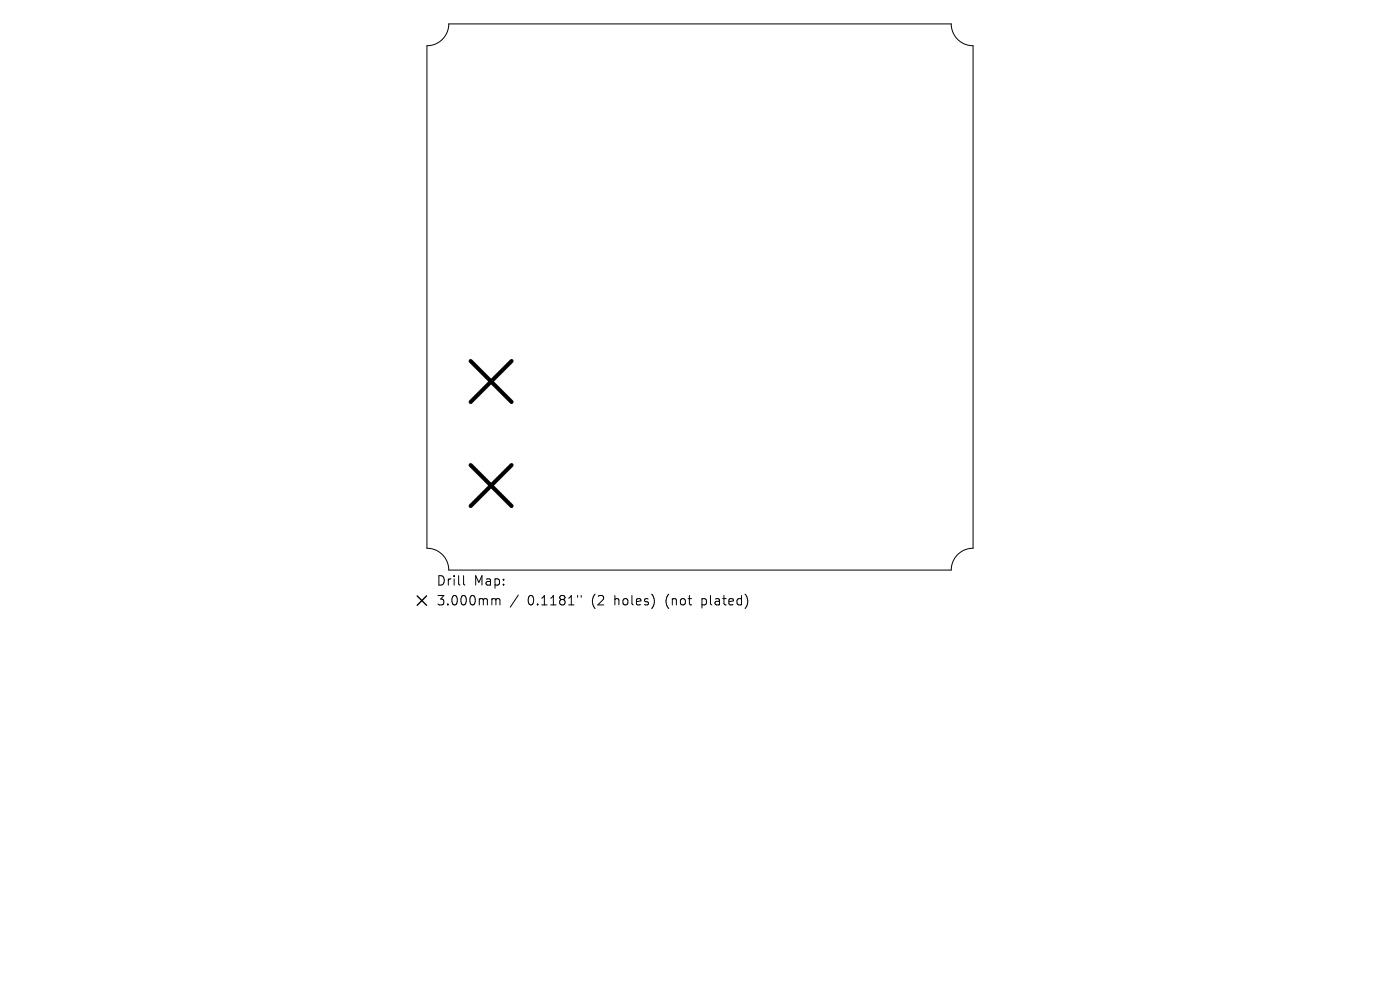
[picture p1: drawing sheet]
<svg xmlns="http://www.w3.org/2000/svg" width="297mm" height="210mm" viewBox="0 0 297 210" stroke-linecap="round" stroke-linejoin="round" font-family="sans-serif">
<defs><g id="words">
<g font-size="2.8">
<text x="92.5" y="124.5">Drill</text>
<text x="100.5" y="124.5">Map:</text>
<text x="92.5" y="128.7">3.000mm</text>
<text x="111.9" y="128.7">0.1181&quot;</text>
<text x="125.7" y="128.7">(2</text>
<text x="130.6" y="128.7">holes)</text>
<text x="141.7" y="128.7">(not</text>
<text x="149.5" y="128.7">plated)</text>
</g>
</g></defs>
<path d="M90.6 9.7a4.6 4.6 0 0 0 4.6-4.6h106.6a4.6 4.6 0 0 0 4.6 4.6v106.6a4.6 4.6 0 0 0-4.6 4.6h-106.6a4.6 4.6 0 0 0-4.6-4.6zM98.3 122.1v1.7l.3 .3M104.6 127h.3l.3 .3M105.2 127.3l.3-.3 .5 .1 .1 1.2M105.2 127.3v1M110 126.2l-1.8 2.6M122.5 126.3v.4M123.3 126.3v.4" fill="none" stroke="#000" stroke-width=".21"/>
<path d="M99.8 76.6l8.7 8.7M108.5 76.6l-8.7 8.7M99.8 98.7l8.7 8.6M108.5 98.7l-8.7 8.6" fill="none" stroke="#000" stroke-width=".87"/>
<path d="M88.5 126.4l2 2M90.5 126.4l-2 2" fill="none" stroke="#000" stroke-width=".29"/>
<use href="#words"/>
</svg>
